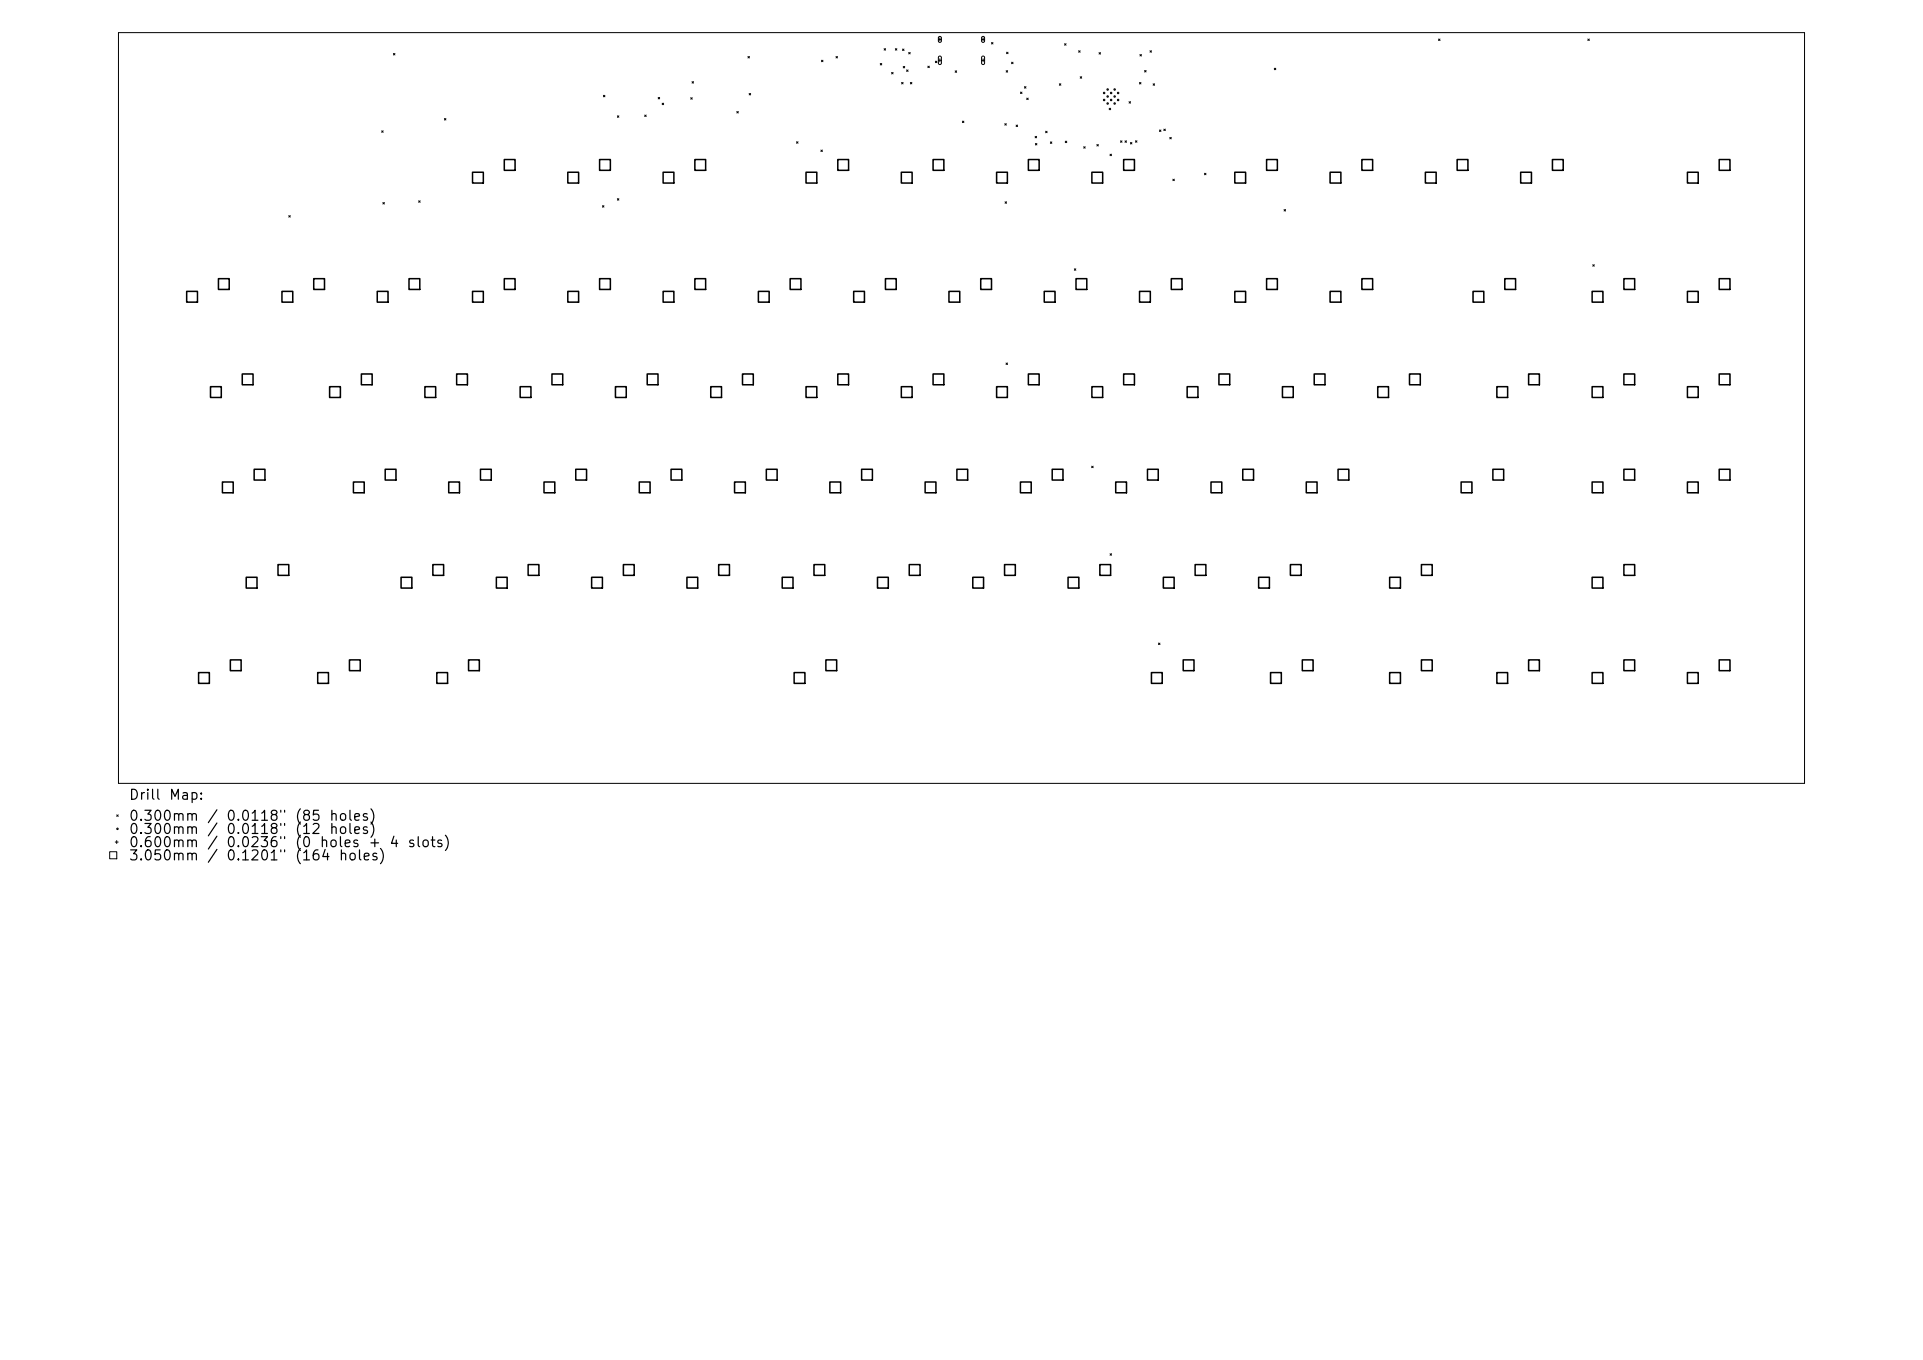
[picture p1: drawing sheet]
<svg xmlns="http://www.w3.org/2000/svg" width="297mm" height="210mm" viewBox="0 0 297 210" stroke-linecap="round" stroke-linejoin="round" font-family="sans-serif">
<defs><g id="words">
<g font-size="1.5">
<text x="19.8" y="123.9">Drill</text>
<text x="26" y="123.9">Map:</text>
<text x="19.8" y="127.1">0.300mm</text>
<text x="19.8" y="129.2">0.300mm</text>
<text x="19.8" y="131.2">0.600mm</text>
<text x="31.9" y="127.1">/</text>
<text x="34.8" y="127.1">0.0118&quot;</text>
<text x="34.8" y="129.2">0.0118&quot;</text>
<text x="34.8" y="131.2">0.0236&quot;</text>
<text x="45.4" y="127.1">(85</text>
<text x="45.4" y="129.2">(12</text>
<text x="45.4" y="131.2">(0</text>
<text x="49.3" y="131.2">holes</text>
<text x="50.7" y="127.1">holes)</text>
<text x="56.8" y="131.2">+</text>
<text x="60" y="131.2">4</text>
<text x="62.8" y="131.2">slots)</text>
<text x="19.8" y="133.2">3.050mm</text>
<text x="31.9" y="133.2">/</text>
<text x="34.8" y="133.2">0.1201&quot;</text>
<text x="45.4" y="133.2">(164</text>
<text x="52.2" y="133.2">holes)</text>
</g>
</g></defs>
<g fill="none" stroke="#000" stroke-width=".15">
<path d="M18.3 5h260.4v116h-260.4zM60.8 8.3l.2 .2M61 8.3l-.2 .2M68.6 18.3l.3 .2M68.9 18.3l-.3 .2M93.2 14.7l.2 .3M93.4 14.7l-.2 .3M95.4 17.9l.2 .2M95.6 17.9l-.2 .2M99.6 17.8l.2 .2M99.8 17.8l-.2 .2M101.7 15l.2 .3"/>
<path d="M101.9 15l-.2 .3M102.3 15.9l.2 .3M102.5 15.9l-.2 .3M106.7 15.1l.2 .2M106.9 12.6l.2 .2M106.9 15.1l-.2 .2M107.1 12.6l-.2 .2M113.8 17.2l.2 .3M114 17.2l-.2 .3M115.5 8.7l.3 .3M115.7 14.4l.2 .3M115.8 8.7l-.3 .3"/>
<path d="M115.9 14.4l-.2 .3M126.9 9.3l.2 .2M127.1 9.3l-.2 .2M129.1 8.7l.2 .3M129.3 8.7l-.2 .3M136 9.8l.2 .2M136.2 9.8l-.2 .2M136.5 7.5l.3 .2M136.8 7.5l-.3 .2M137.7 11.2l.2 .2M137.9 11.2l-.2 .2M138.3 7.5l.2 .2"/>
<path d="M138.5 7.5l-.2 .2M139.3 12.7l.2 .3M139.4 7.6l.2 .2M139.5 12.7l-.2 .3M139.5 10.3l.2 .2M139.6 7.6l-.2 .2M139.7 10.3l-.2 .2M140 10.8l.3 .2M140.3 10.8l-.3 .2M140.3 8.1l.3 .2M140.6 8.1l-.3 .2M140.6 12.7l.2 .3"/>
<path d="M140.8 12.7l-.2 .3M143.3 10.2l.2 .2M143.5 10.2l-.2 .2M144.5 9.4l.2 .3M144.7 9.4l-.2 .3M144.9 6.1h.5M144.9 9.3h.5M145 5.7l.2-.1 .2 .2v.6l-.2 .1-.3-.1zM145 8.7h.2l.2 .1v1l-.2 .2-.3-.2zM145.2 5.9v.4M145.2 9.1v.4M147.5 10.9l.3 .3"/>
<path d="M147.8 10.9l-.3 .3M148.6 18.7l.3 .2M148.9 18.7l-.3 .2M151.6 6.1h.5M151.6 9.3h.5M151.7 5.7l.2-.1 .2 .2v.6l-.2 .1-.3-.1zM151.7 8.7h.2l.2 .1v1l-.2 .2-.3-.2zM151.8 5.9v.4M151.8 9.1v.4M153.1 6.6l.3 .2M153.4 6.6l-.3 .2M155.2 19.1l.2 .2"/>
<path d="M155.4 10.9l.2 .2M155.4 19.1l-.2 .2M155.5 8.1l.2 .2M155.6 10.9l-.2 .2M155.7 8.1l-.2 .2M156.2 9.6l.3 .2M156.5 9.6l-.3 .2M156.9 19.3l.3 .2M157.2 19.3l-.3 .2M157.6 14.2l.2 .2M157.8 14.2l-.2 .2M158.2 13.4l.3 .2"/>
<path d="M158.5 13.4l-.3 .2M158.6 15.2l.2 .2M158.8 15.2l-.2 .2M163.6 12.9l.2 .3M163.8 12.9l-.2 .3M164.4 6.7l.3 .3M164.7 6.7l-.3 .3M166.6 7.8l.2 .3M166.8 7.8l-.2 .3M166.8 11.8l.3 .3M167.1 11.8l-.3 .3M169.7 8.1l.3 .3"/>
<path d="M170 8.1l-.3 .3M171.3 16.7l.2 .2M171.5 16.7l-.2 .2M174.4 15.7l.2 .2M174.6 15.7l-.2 .2M176 12.7l.2 .3M176.1 8.4l.2 .2M176.2 12.7l-.2 .3M176.3 8.4l-.2 .2M176.8 10.9l.2 .2M177 10.9l-.2 .2M177.6 7.8l.2 .3"/>
<path d="M177.8 7.8l-.2 .3M178.1 12.9l.2 .3M178.3 12.9l-.2 .3M179.8 19.9l.2 .3M180 19.9l-.2 .3M196.8 10.5l.2 .3M197 10.5l-.2 .3M222.2 6l.2 .3M222.4 6l-.2 .3M245.2 6l.3 .3M245.5 6l-.3 .3M44.6 33.3l.2 .2"/>
<path d="M44.8 33.3l-.2 .2M58.9 20.2l.3 .2M59.1 31.3l.3 .2M59.2 20.2l-.3 .2M59.4 31.3l-.3 .2M64.7 31l.2 .2M64.9 31l-.2 .2M93 31.8l.3 .2M93.3 31.8l-.3 .2M95.4 30.7l.2 .2M95.6 30.7l-.2 .2M123 21.9l.3 .2"/>
<path d="M123.3 21.9l-.3 .2M126.8 23.2l.2 .2M127 23.2l-.2 .2M155.2 31.2l.3 .2M155.5 31.2l-.3 .2M159.9 21.1l.2 .2M159.9 22.2l.2 .2M160.1 21.1l-.2 .2M160.1 22.2l-.2 .2M161.5 20.3l.2 .2M161.7 20.3l-.2 .2M162.2 21.9l.3 .2"/>
<path d="M162.5 21.9l-.3 .2M164.5 21.8l.3 .2M164.8 21.8l-.3 .2M167.4 22.7l.2 .2M167.6 22.7l-.2 .2M169.4 22.3l.2 .2M169.6 22.3l-.2 .2M171.4 23.8l.3 .2M171.7 23.8l-.3 .2M173.1 21.7l.2 .3M173.3 21.7l-.2 .3M173.8 21.7l.2 .3"/>
<path d="M174 21.7l-.2 .3M174.6 22l.2 .2M174.8 22l-.2 .2M175.4 21.7l.2 .3M175.6 21.7l-.2 .3M179.1 20.1l.2 .2M179.3 20.1l-.2 .2M180.7 21.2l.2 .2M180.9 21.2l-.2 .2M181.1 27.7l.3 .2M181.4 27.7l-.3 .2M186 26.8l.3 .2"/>
<path d="M186.3 26.8l-.3 .2M198.3 32.4l.3 .2M198.6 32.4l-.3 .2M155.4 56.1l.2 .2M155.6 56.1l-.2 .2M165.9 41.5l.3 .2M166.2 41.5l-.3 .2M246 40.9l.2 .2M246.2 40.9l-.2 .2M168.6 72l.2 .2M168.8 72l-.2 .2M171.4 85.5l.3 .2"/>
<path d="M171.7 85.5l-.3 .2M178.9 99.3l.3 .2M179.2 99.3l-.3 .2M16.9 131.5h1.1v1.1h-1.1zM17.8 130h.5M18 125.8l.3 .3M18 129.8v.5M18.3 125.8l-.3 .3"/>
<circle cx="170.5" cy="14.4" r=".12"/>
<circle cx="170.5" cy="15.4" r=".12"/>
<circle cx="171.1" cy="16" r=".12"/>
<circle cx="171.1" cy="13.8" r=".12"/>
<circle cx="171.1" cy="14.9" r=".12"/>
<circle cx="171.6" cy="14.4" r=".12"/>
<circle cx="171.6" cy="15.4" r=".12"/>
<circle cx="172.2" cy="16" r=".12"/>
<circle cx="172.2" cy="13.8" r=".12"/>
<circle cx="172.2" cy="14.9" r=".12"/>
<circle cx="172.7" cy="14.4" r=".12"/>
<circle cx="172.7" cy="15.4" r=".12"/>
<circle cx="18.1" cy="128" r=".12"/>
</g>
<g fill="none" stroke="#000" stroke-width=".24">
<path d="M73 26.6h1.6v1.7h-1.6zM77.9 24.6h1.7v1.7h-1.7zM87.7 26.6h1.7v1.7h-1.7zM92.6 24.6h1.7v1.7h-1.7zM102.4 26.6h1.7v1.7h-1.7zM107.3 24.6h1.7v1.7h-1.7zM124.5 26.6h1.7v1.7h-1.7zM129.4 24.6h1.7v1.7h-1.7zM139.2 26.6h1.7v1.7h-1.7zM144.1 24.6h1.7v1.7h-1.7zM153.9 26.6h1.7v1.7h-1.7zM158.8 24.6h1.7v1.7h-1.7z"/>
<path d="M168.6 26.6h1.7v1.7h-1.7zM173.5 24.6h1.7v1.7h-1.7zM190.7 26.6h1.7v1.7h-1.7zM195.6 24.6h1.7v1.7h-1.7zM205.4 26.6h1.7v1.7h-1.7zM210.3 24.6h1.7v1.7h-1.7zM220.1 26.6h1.7v1.7h-1.7zM225.1 24.6h1.6v1.7h-1.6zM234.9 26.6h1.6v1.7h-1.6zM239.8 24.6h1.6v1.7h-1.6zM260.6 26.6h1.7v1.7h-1.7zM265.5 24.6h1.7v1.7h-1.7z"/>
<path d="M28.8 45h1.7v1.7h-1.7zM32.5 59.7h1.7v1.7h-1.7zM33.7 43h1.7v1.7h-1.7zM37.4 57.7h1.7v1.7h-1.7zM43.5 45h1.7v1.7h-1.7zM48.5 43h1.6v1.7h-1.6zM50.9 59.7h1.7v1.7h-1.7zM55.8 57.7h1.7v1.7h-1.7zM58.3 45h1.6v1.7h-1.6zM63.2 43h1.6v1.7h-1.6zM65.6 59.7h1.7v1.7h-1.7zM70.5 57.7h1.7v1.7h-1.7z"/>
<path d="M73 45h1.6v1.7h-1.6zM77.9 43h1.7v1.7h-1.7zM80.3 59.7h1.7v1.7h-1.7zM85.2 57.7h1.7v1.7h-1.7zM87.7 45h1.7v1.7h-1.7zM92.6 43h1.7v1.7h-1.7zM95.1 59.7h1.6v1.7h-1.6zM100 57.7h1.6v1.7h-1.6zM102.4 45h1.7v1.7h-1.7zM107.3 43h1.7v1.7h-1.7zM109.8 59.7h1.6v1.7h-1.6zM114.7 57.7h1.6v1.7h-1.6z"/>
<path d="M117.1 45h1.7v1.7h-1.7zM122 43h1.7v1.7h-1.7zM124.5 59.7h1.7v1.7h-1.7zM129.4 57.7h1.7v1.7h-1.7zM131.8 45h1.7v1.7h-1.7zM136.8 43h1.6v1.7h-1.6zM139.2 59.7h1.7v1.7h-1.7zM144.1 57.7h1.7v1.7h-1.7zM146.6 45h1.6v1.7h-1.6zM151.5 43h1.6v1.7h-1.6zM153.9 59.7h1.7v1.7h-1.7zM158.8 57.7h1.7v1.7h-1.7z"/>
<path d="M161.3 45h1.6v1.7h-1.6zM166.2 43h1.7v1.7h-1.7zM168.6 59.7h1.7v1.7h-1.7zM173.5 57.7h1.7v1.7h-1.7zM176 45h1.7v1.7h-1.7zM180.9 43h1.7v1.7h-1.7zM183.4 59.7h1.6v1.7h-1.6zM188.3 57.7h1.6v1.7h-1.6zM190.7 45h1.7v1.7h-1.7zM195.6 43h1.7v1.7h-1.7zM198.1 59.7h1.6v1.7h-1.6zM203 57.7h1.6v1.7h-1.6z"/>
<path d="M205.4 45h1.7v1.7h-1.7zM210.3 43h1.7v1.7h-1.7zM212.8 59.7h1.7v1.7h-1.7zM217.7 57.7h1.7v1.7h-1.7zM227.5 45h1.7v1.7h-1.7zM231.2 59.7h1.7v1.7h-1.7zM232.4 43h1.7v1.7h-1.7zM236.1 57.7h1.7v1.7h-1.7zM245.9 45h1.7v1.7h-1.7zM245.9 59.7h1.7v1.7h-1.7zM250.8 43h1.7v1.7h-1.7zM250.8 57.7h1.7v1.7h-1.7z"/>
<path d="M260.6 45h1.7v1.7h-1.7zM260.6 59.7h1.7v1.7h-1.7zM265.5 43h1.7v1.7h-1.7zM265.5 57.7h1.7v1.7h-1.7zM34.4 74.4h1.6v1.7h-1.6zM39.3 72.5h1.6v1.6h-1.6zM54.6 74.4h1.7v1.7h-1.7zM59.5 72.5h1.7v1.6h-1.7zM69.3 74.4h1.7v1.7h-1.7zM74.2 72.5h1.7v1.6h-1.7zM84 74.4h1.7v1.7h-1.7zM88.9 72.5h1.7v1.6h-1.7z"/>
<path d="M98.7 74.4h1.7v1.7h-1.7zM103.6 72.5h1.7v1.6h-1.7zM113.5 74.4h1.6v1.7h-1.6zM118.4 72.5h1.6v1.6h-1.6zM128.2 74.4h1.6v1.7h-1.6zM133.1 72.5h1.6v1.6h-1.6zM142.9 74.4h1.7v1.7h-1.7zM147.8 72.5h1.7v1.6h-1.7zM157.6 74.4h1.7v1.7h-1.7zM162.5 72.5h1.7v1.6h-1.7zM172.3 74.4h1.7v1.7h-1.7zM177.2 72.5h1.7v1.6h-1.7z"/>
<path d="M187 74.4h1.7v1.7h-1.7zM191.9 72.5h1.7v1.6h-1.7zM201.8 74.4h1.6v1.7h-1.6zM206.7 72.5h1.6v1.6h-1.6zM225.7 74.4h1.6v1.7h-1.6zM230.6 72.5h1.6v1.6h-1.6zM245.9 74.4h1.7v1.7h-1.7zM250.8 72.5h1.7v1.6h-1.7zM260.6 74.4h1.7v1.7h-1.7zM265.5 72.5h1.7v1.6h-1.7zM38 89.1h1.7v1.7h-1.7zM42.9 87.2h1.7v1.6h-1.7z"/>
<path d="M61.9 89.1h1.7v1.7h-1.7zM66.8 87.2h1.7v1.6h-1.7zM76.7 89.1h1.6v1.7h-1.6zM81.6 87.2h1.6v1.6h-1.6zM91.4 89.1h1.6v1.7h-1.6zM96.3 87.2h1.6v1.6h-1.6zM106.1 89.1h1.7v1.7h-1.7zM111 87.2h1.7v1.6h-1.7zM120.8 89.1h1.7v1.7h-1.7zM125.7 87.2h1.7v1.6h-1.7zM135.5 89.1h1.7v1.7h-1.7zM140.4 87.2h1.7v1.6h-1.7z"/>
<path d="M150.2 89.1h1.7v1.7h-1.7zM155.1 87.2h1.7v1.6h-1.7zM165 89.1h1.6v1.7h-1.6zM169.9 87.2h1.6v1.6h-1.6zM179.7 89.1h1.6v1.7h-1.6zM184.6 87.2h1.6v1.6h-1.6zM194.4 89.1h1.7v1.7h-1.7zM199.3 87.2h1.7v1.6h-1.7zM214.6 89.1h1.7v1.7h-1.7zM219.5 87.2h1.7v1.6h-1.7zM245.9 89.1h1.7v1.7h-1.7zM250.8 87.2h1.7v1.6h-1.7z"/>
<path d="M30.7 103.9h1.6v1.6h-1.6zM35.6 101.9h1.6v1.7h-1.6zM49.1 103.9h1.6v1.6h-1.6zM54 101.9h1.6v1.7h-1.6zM67.5 103.9h1.6v1.6h-1.6zM72.4 101.9h1.6v1.7h-1.6zM122.6 103.9h1.7v1.6h-1.7zM127.6 101.9h1.6v1.7h-1.6zM177.8 103.9h1.7v1.6h-1.7zM182.7 101.9h1.7v1.7h-1.7zM196.2 103.9h1.7v1.6h-1.7zM201.1 101.9h1.7v1.7h-1.7z"/>
<path d="M214.6 103.9h1.7v1.6h-1.7zM219.5 101.9h1.7v1.7h-1.7zM231.2 103.9h1.7v1.6h-1.7zM236.1 101.9h1.7v1.7h-1.7zM245.9 103.9h1.7v1.6h-1.7zM250.8 101.9h1.7v1.7h-1.7zM260.6 103.9h1.7v1.6h-1.7zM265.5 101.9h1.7v1.7h-1.7z"/>
</g>
<use href="#words"/>
</svg>
